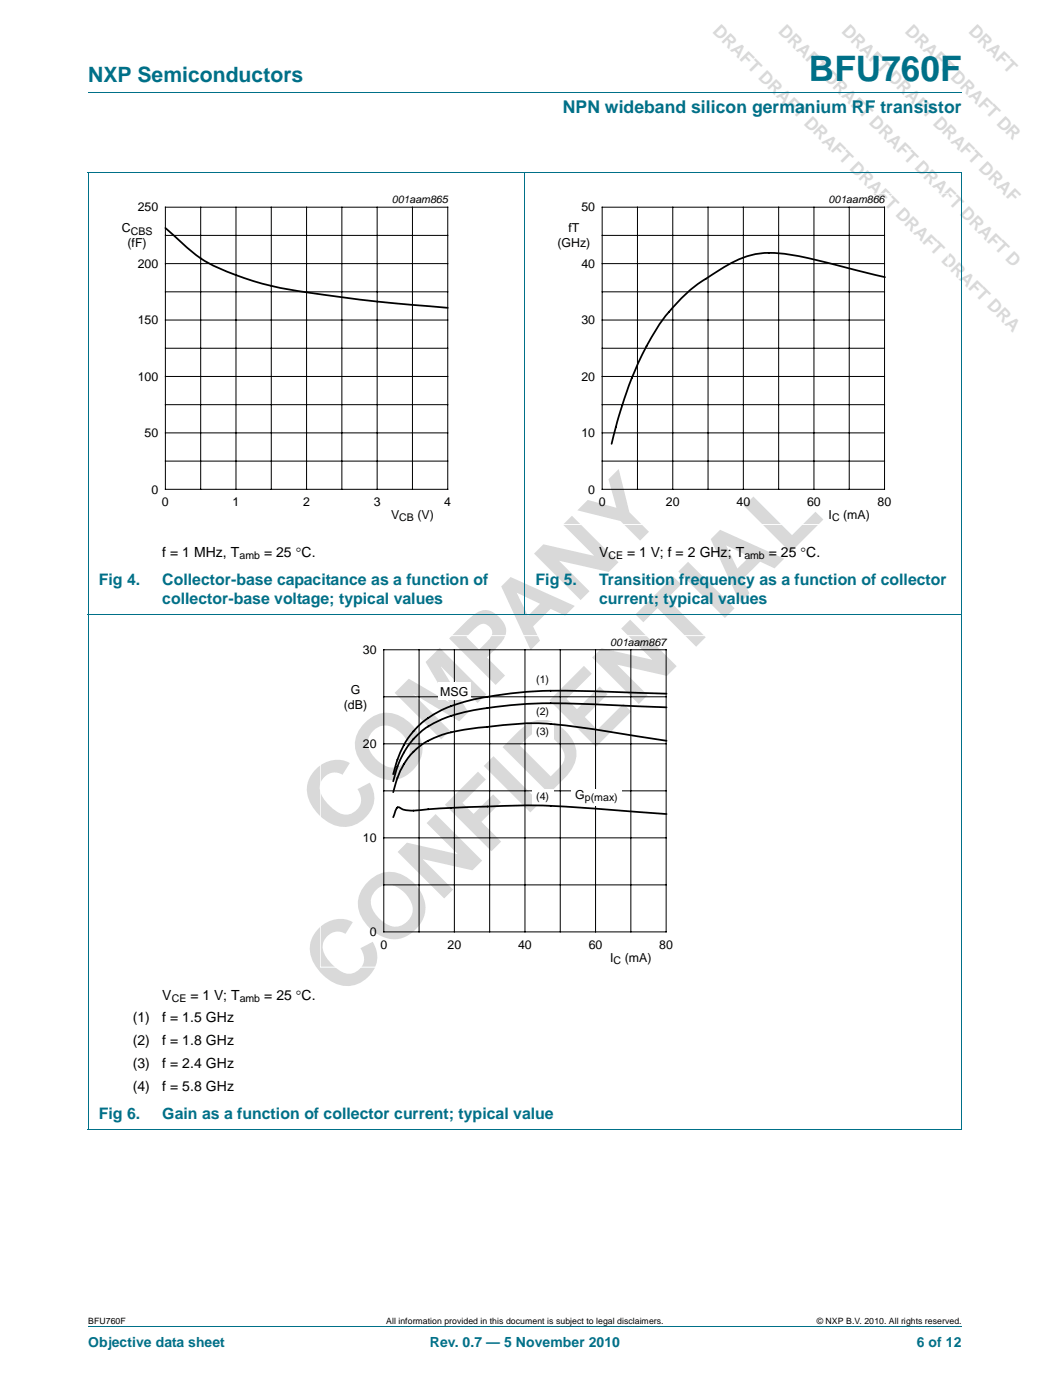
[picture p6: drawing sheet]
<svg xmlns="http://www.w3.org/2000/svg" width="210mm" height="280mm" viewBox="0 0 210 280" stroke-linecap="round" stroke-linejoin="round" font-family="sans-serif">
<defs><g id="words">
<g font-size="18.3" fill="#d9d9d9">
<text x="67.9" y="168.3" transform="rotate(-45 67.9 168.3)">COMPANY</text>
<text x="68.5" y="200.1" transform="rotate(-45 68.5 200.1)">CONFIDENTIAL</text>
</g>
<text font-size="7" fill="#007088" x="161.7" y="16.2">BFU760F</text>
<text font-size="4.2" fill="#007088" x="17.6" y="16.4">NXP Semiconductors</text>
<g font-size="3.5" fill="#d9d9d9">
<text x="142.3" y="6.4" transform="rotate(45 142.3 6.4)">DRAFT DRAFT DRAFT DRAFT DRAFT DRAFT DRA</text>
<text x="155.4" y="6.4" transform="rotate(45 155.4 6.4)">DRAFT DRAFT DRAFT DRAFT DRAFT D</text>
<text x="168.1" y="6.4" transform="rotate(45 168.1 6.4)">DRAFT DRAFT DRAFT DRAF</text>
<text x="180.8" y="6.4" transform="rotate(45 180.8 6.4)">DRAFT DRAFT DR</text>
</g>
<text font-size="3.5" fill="#007088" x="112.5" y="22.6">NPN wideband silicon germanium RF transistor</text>
<g font-size="3.2" fill="#007088">
<text x="19.7" y="117">Fig 4.</text>
<text x="32.4" y="117">Collector-base capacitance as a function of</text>
<text x="107.1" y="117">Fig 5.</text>
<text x="119.8" y="117">Transition frequency as a function of collector</text>
<text x="32.4" y="120.8">collector-base voltage; typical values</text>
<text x="119.8" y="120.8">current; typical values</text>
<text x="19.7" y="223.9">Fig 6.</text>
<text x="32.4" y="223.9">Gain as a function of collector current; typical value</text>
</g>
<g font-size="2.8">
<text x="32.4" y="111.4">f = 1 MHz, T</text>
<text x="52.8" y="111.4">= 25 °C.</text>
<text x="119.8" y="111.4">V</text>
<text x="125.3" y="111.4">= 1 V; f = 2 GHz; T</text>
<text x="153.7" y="111.4">= 25 °C.</text>
<text x="32.4" y="200">V</text>
<text x="38.1" y="200">= 1 V; T</text>
<text x="52.8" y="200">= 25 °C.</text>
<text x="26.5" y="204.6">(1)</text>
<text x="26.5" y="209.2">(2)</text>
<text x="32.4" y="204.6">f = 1.5 GHz</text>
<text x="32.4" y="209.2">f = 1.8 GHz</text>
<text x="26.5" y="213.7">(3)</text>
<text x="32.4" y="213.7">f = 2.4 GHz</text>
<text x="26.5" y="218.3">(4)</text>
<text x="32.4" y="218.3">f = 5.8 GHz</text>
</g>
<g font-size="2.8" fill="#007088">
<text x="17.6" y="269.5">Objective data sheet</text>
<text x="85.9" y="269.5">Rev. 0.7 — 5 November 2010</text>
<text x="183.3" y="269.5">6 of 12</text>
</g>
<g font-size="2.5">
<text x="24.4" y="46.4">C</text>
<text x="27.5" y="42.3">250</text>
<text x="113.6" y="46.4">fT</text>
<text x="116.2" y="42.3">50</text>
<text x="25.5" y="49.4">(fF)</text>
<text x="27.5" y="53.6">200</text>
<text x="111.4" y="49.4">(GHz)</text>
<text x="116.2" y="53.6">40</text>
<text x="27.5" y="64.9">150</text>
<text x="116.2" y="64.9">30</text>
<text x="27.5" y="76.2">100</text>
<text x="116.2" y="76.2">20</text>
<text x="28.9" y="87.5">50</text>
<text x="116.2" y="87.5">10</text>
<text x="30.3" y="98.7">0</text>
<text x="32.4" y="101.3">0</text>
<text x="46.5" y="101.3">1</text>
<text x="60.6" y="101.3">2</text>
<text x="74.7" y="101.3">3</text>
<text x="88.8" y="101.3">4</text>
<text x="117.6" y="98.7">0</text>
<text x="119.7" y="101.3">0</text>
<text x="133.1" y="101.3">20</text>
<text x="147.2" y="101.3">40</text>
<text x="161.3" y="101.3">60</text>
<text x="175.5" y="101.3">80</text>
<text x="78.2" y="103.8">V</text>
<text x="83.4" y="103.8">(V)</text>
<text x="165.6" y="103.8">I</text>
<text x="168.5" y="103.8">(mA)</text>
<text x="72.6" y="130.9">30</text>
<text x="68.7" y="141.8">(dB)</text>
<text x="70.1" y="138.8">G</text>
<text x="88" y="139.3">MSG</text>
<text x="72.6" y="149.7">20</text>
<text x="115" y="159.8">G</text>
<text x="72.6" y="168.5">10</text>
<text x="73.9" y="187.3">0</text>
<text x="76" y="189.8">0</text>
<text x="89.5" y="189.8">20</text>
<text x="103.6" y="189.8">40</text>
<text x="117.7" y="189.8">60</text>
<text x="131.8" y="189.8">80</text>
<text x="122" y="192.4">I</text>
<text x="124.9" y="192.4">(mA)</text>
</g>
<g font-size="2.1">
<text x="78.3" y="40.6">001aam865</text>
<text x="165.6" y="40.6">001aam866</text>
<text x="26.1" y="46.9">CBS</text>
<text x="79.8" y="104.3">CB</text>
<text x="166.3" y="104.3">C</text>
<text x="47.9" y="111.9">amb</text>
<text x="121.6" y="111.9">CE</text>
<text x="148.8" y="111.9">amb</text>
<text x="122" y="129.2">001aam867</text>
<text x="107.2" y="136.6">(1)</text>
<text x="107.2" y="143.1">(2)</text>
<text x="107.2" y="147.1">(3)</text>
<text x="107.2" y="160">(4)</text>
<text x="116.9" y="160.3">p(max)</text>
<text x="122.7" y="192.9">C</text>
<text x="34.3" y="200.5">CE</text>
<text x="47.9" y="200.5">amb</text>
</g>
<g font-size="1.7">
<text x="17.6" y="264.9">BFU760F</text>
<text x="77.2" y="264.9">All information provided in this document is subject to legal disclaimers.</text>
<text x="163.3" y="264.9">© NXP B.V. 2010. All rights reserved.</text>
</g>
</g></defs>
<path d="M17.6 18.5h174.7M104.9 34.4v88.6M192.3 34.5v191.4M192.3 34.4l-174.7 .1v191.4M17.6 122.9h174.7M17.6 226h174.7M17.6 265.5h174.7" fill="none" stroke="#007088" stroke-width=".2"/>
<path d="M33.1 45.6l2.1 1.9a27.6 27.6 0 0 0 12 7.5 80 80 0 0 0 18.8 4.2l9.4 1.1 14.1 1.3M176.9 55.4l-1.3-.2a253.4 253.4 0 0 0-18.3-4.3 17.1 17.1 0 0 0-13.3 3 38.8 38.8 0 0 0-7.6 5.6 37.4 37.4 0 0 0-8 11.4 89.2 89.2 0 0 0-6.1 17.9" fill="none" stroke="#000" stroke-width=".35"/>
<path d="M20.4 38.6h81.8v66.4h-81.8zM107.7 38.6h81.8v66.4h-81.8zM64 127.2h81.9v66.3h-81.9z" fill="none" stroke="#fff" stroke-width=".2"/>
<g fill="none" stroke="#000" stroke-width=".2">
<path d="M33.1 41.5h56.4v56.4h-56.4zM33.1 47.1h56.4M33.1 58.4h56.4M33.1 52.7h56.4M40.1 41.5v56.4M47.2 41.5v56.4M54.2 41.5v56.4M61.3 41.5v56.4M68.3 41.5v56.4M75.4 41.5v56.4M82.5 41.5v56.4M120.4 41.5h56.4v56.4h-56.4z"/>
<path d="M120.4 47.1h56.4M120.4 58.4h56.4M120.4 52.7h56.4M127.4 41.5v56.4M134.5 41.5v56.4M141.5 41.5v56.4M148.6 41.5v56.4M155.7 41.5v56.4M162.7 41.5v56.4M169.8 41.5v56.4M33.1 69.7h56.4M33.1 64h56.4"/>
<path d="M33.1 75.3h56.4M120.4 69.7h56.4M120.4 64h56.4M120.4 75.3h56.4M33.1 81h56.4M33.1 92.3h56.4M33.1 86.6h56.4M120.4 81h56.4M120.4 92.3h56.4M120.4 86.6h56.4M76.7 130h56.5v56.5h-56.5zM76.7 139.4h56.5"/>
<path d="M83.8 130v56.5M90.8 130v56.5M97.9 130v56.5M104.9 130v56.5M112 130v56.5M119.1 130v56.5M126.1 130v56.5M76.7 148.8h56.5M76.7 158.2h56.5M76.7 167.6h56.5M76.7 177h56.5"/>
</g>
<g fill="#fff">
<path d="M106.3 134.4h4.3v3.2h-4.3z"/>
<path d="M106.3 144.4h4.3v3.3h-4.3z"/>
<path d="M106.3 158h4.3v3.3h-4.3z"/>
<path d="M87.6 136.5h6.5v3.6h-6.5z"/>
<path d="M114.2 157.8h10.1v3.3h-10.1z"/>
<path d="M106.7 140.8h3.6v3.3h-3.6z"/>
</g>
<path d="M133.2 138.8l-1.5-.1a295.4 295.4 0 0 0-26.2-.3 57.6 57.6 0 0 0-16.1 3.1 16.8 16.8 0 0 0-10.2 11.2l-.6 2.2M133.2 141.5h-1.5a337.3 337.3 0 0 0-26.2-.7 55.9 55.9 0 0 0-17.4 3.2 15.5 15.5 0 0 0-8.9 10.1l-.6 2.2M133.2 148.2a363.1 363.1 0 0 0-24.3-3.4 103.2 103.2 0 0 0-15.5 1.1 18.6 18.6 0 0 0-10.3 4.1 16.1 16.1 0 0 0-4.5 8.5M133.2 162.9l-3-.2a333.8 333.8 0 0 0-25.9-1.6l-11.7 .4-8 .5a7 7 0 0 1-4.9-.5 1.34 1.34 0 0 0-.8 1.2l-.3 .8" fill="none" stroke="#000" stroke-width=".35"/>
<use href="#words"/>
</svg>
